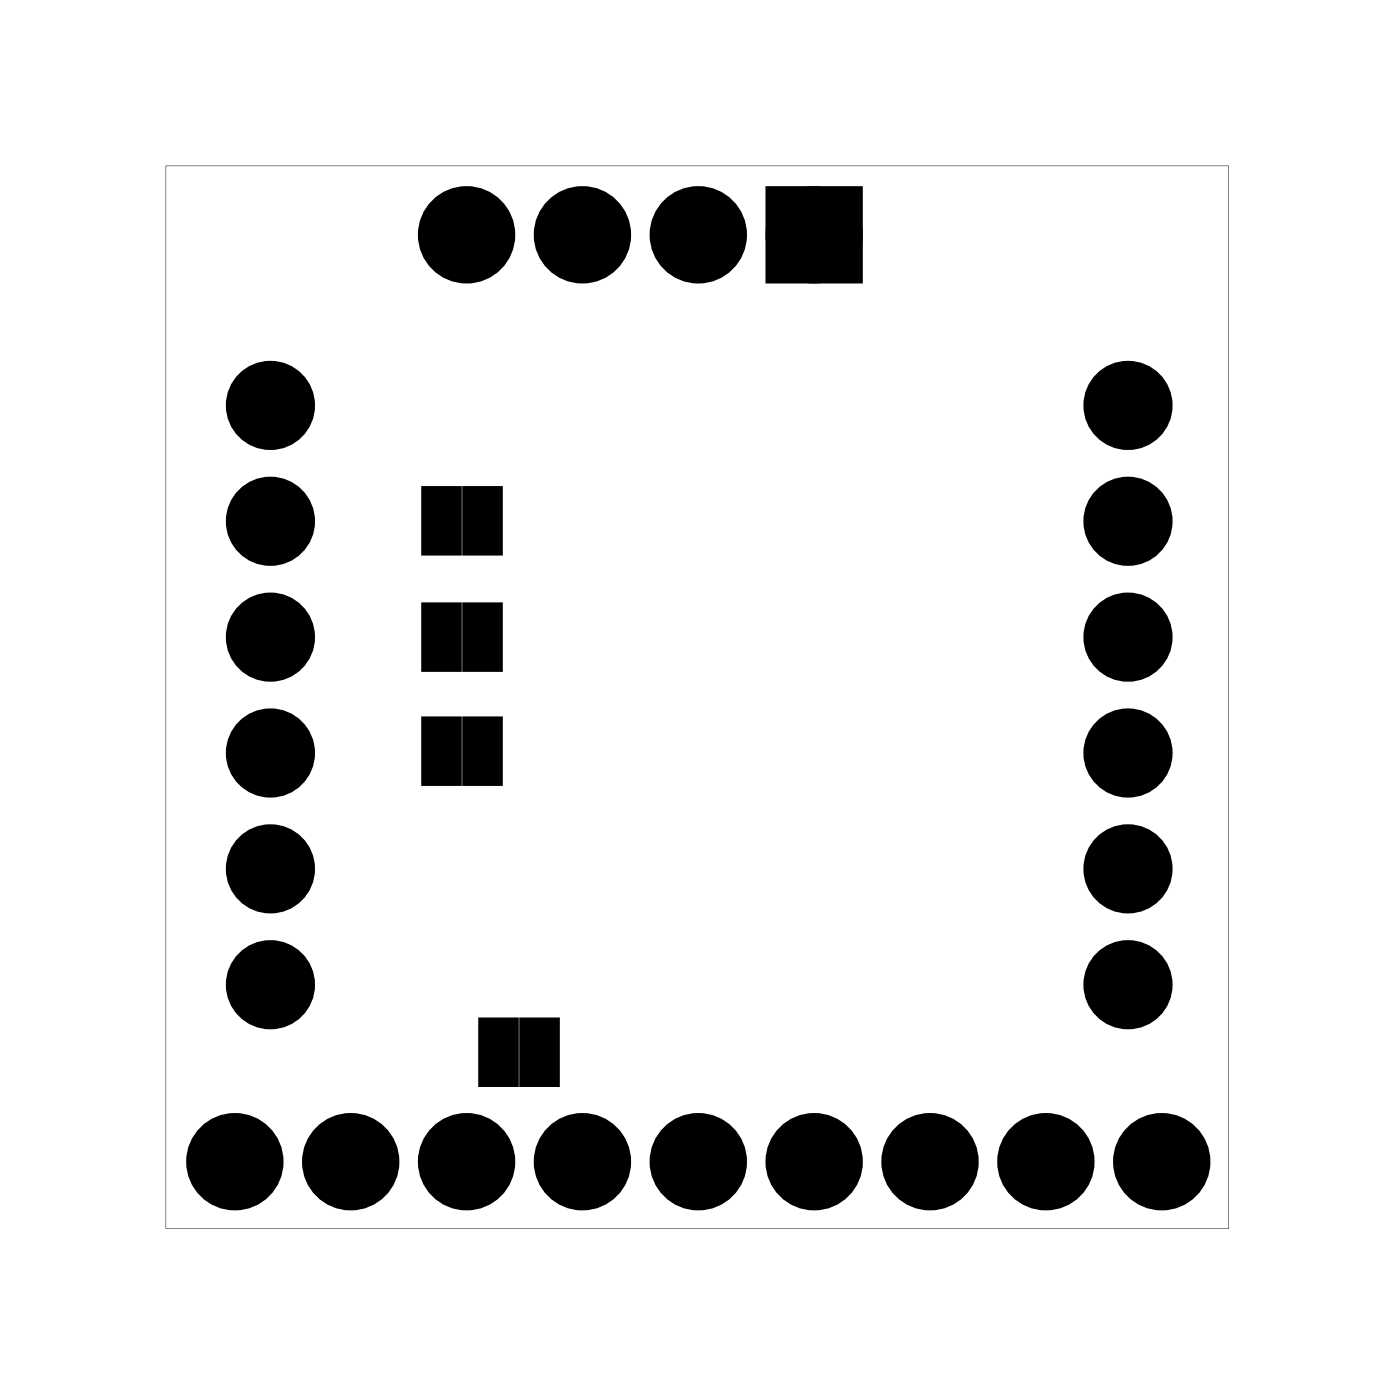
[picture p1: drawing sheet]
<svg xmlns="http://www.w3.org/2000/svg" width="31mm" height="31mm" viewBox="0 0 31 31" stroke-linecap="round" stroke-linejoin="round" font-family="sans-serif">
<g fill="#000">
<path d="M9.4 10.8h.6v1.3h-.6zM9.4 13.3h.6v1.3h-.6zM9.4 15.8h.6v1.3h-.6zM10.3 10.8h.6v1.3h-.6zM10.3 13.3h.6v1.3h-.6zM10.3 15.8h.6v1.3h-.6zM17.1 4.4h1.5v1.5h-1.5zM10.6 22.4h.6v1.3h-.6zM11.5 22.4h.6v1.3h-.6z"/>
<path d="M3.6 3.6h23.3v23.3h-23.3zM3.6 3.6v23.3h23.3v-23.3z"/>
</g>
<path d="M9.4 10.8h.6v1.3h-.6zM9.4 13.3h.6v1.3h-.6zM9.4 15.8h.6v1.3h-.6zM10.3 10.8h.6v1.3h-.6zM10.3 13.3h.6v1.3h-.6zM10.3 15.8h.6v1.3h-.6zM10.6 22.4h.6v1.3h-.6zM11.5 22.4h.6v1.3h-.6z" fill="none" stroke="#000" stroke-width=".25"/>
<g fill="#000">
<circle cx="5.9" cy="16.5" r=".68"/>
<circle cx="5.9" cy="8.9" r=".68"/>
<circle cx="5.9" cy="11.4" r=".68"/>
<circle cx="5.9" cy="19" r=".68"/>
<circle cx="5.9" cy="14" r=".68"/>
<circle cx="10.2" cy="5.1" r=".72"/>
<circle cx="12.8" cy="5.1" r=".72"/>
<circle cx="15.3" cy="5.1" r=".72"/>
<circle cx="17.8" cy="5.1" r=".72"/>
<circle cx="24.7" cy="16.5" r=".68"/>
<circle cx="24.7" cy="8.9" r=".68"/>
<circle cx="24.7" cy="11.4" r=".68"/>
<circle cx="24.7" cy="19" r=".68"/>
<circle cx="24.7" cy="14" r=".68"/>
<circle cx="5.1" cy="25.5" r=".72"/>
<circle cx="5.9" cy="21.6" r=".68"/>
<circle cx="7.7" cy="25.5" r=".72"/>
<circle cx="10.2" cy="25.5" r=".72"/>
<circle cx="12.8" cy="25.5" r=".72"/>
<circle cx="15.3" cy="25.5" r=".72"/>
<circle cx="17.8" cy="25.5" r=".72"/>
<circle cx="20.4" cy="25.5" r=".72"/>
<circle cx="22.9" cy="25.5" r=".72"/>
<circle cx="24.7" cy="21.6" r=".68"/>
<circle cx="25.5" cy="25.5" r=".72"/>
</g>
<g fill="none" stroke="#000" stroke-width=".69" stroke-linecap="butt">
<path d="M17.1 4.4h1.5v1.5h-1.5z"/>
<circle cx="10.2" cy="5.1" r=".72"/>
<circle cx="12.8" cy="5.1" r=".72"/>
<circle cx="15.3" cy="5.1" r=".72"/>
<circle cx="17.8" cy="5.1" r=".72"/>
<circle cx="5.1" cy="25.5" r=".72"/>
<circle cx="7.7" cy="25.5" r=".72"/>
<circle cx="10.2" cy="25.5" r=".72"/>
<circle cx="12.8" cy="25.5" r=".72"/>
<circle cx="15.3" cy="25.5" r=".72"/>
<circle cx="17.8" cy="25.5" r=".72"/>
<circle cx="20.4" cy="25.5" r=".72"/>
<circle cx="22.9" cy="25.5" r=".72"/>
<circle cx="25.5" cy="25.5" r=".72"/>
</g>
<g fill="none" stroke="#000" stroke-width=".6" stroke-linecap="butt">
<circle cx="5.9" cy="8.9" r=".68"/>
<circle cx="5.9" cy="16.5" r=".68"/>
<circle cx="5.9" cy="14" r=".68"/>
<circle cx="5.9" cy="11.4" r=".68"/>
<circle cx="5.9" cy="19" r=".68"/>
<circle cx="24.7" cy="8.9" r=".68"/>
<circle cx="24.7" cy="14" r=".68"/>
<circle cx="24.7" cy="16.5" r=".68"/>
<circle cx="24.7" cy="11.4" r=".68"/>
<circle cx="24.7" cy="19" r=".68"/>
<circle cx="5.9" cy="21.6" r=".68"/>
<circle cx="24.7" cy="21.6" r=".68"/>
</g>
</svg>
